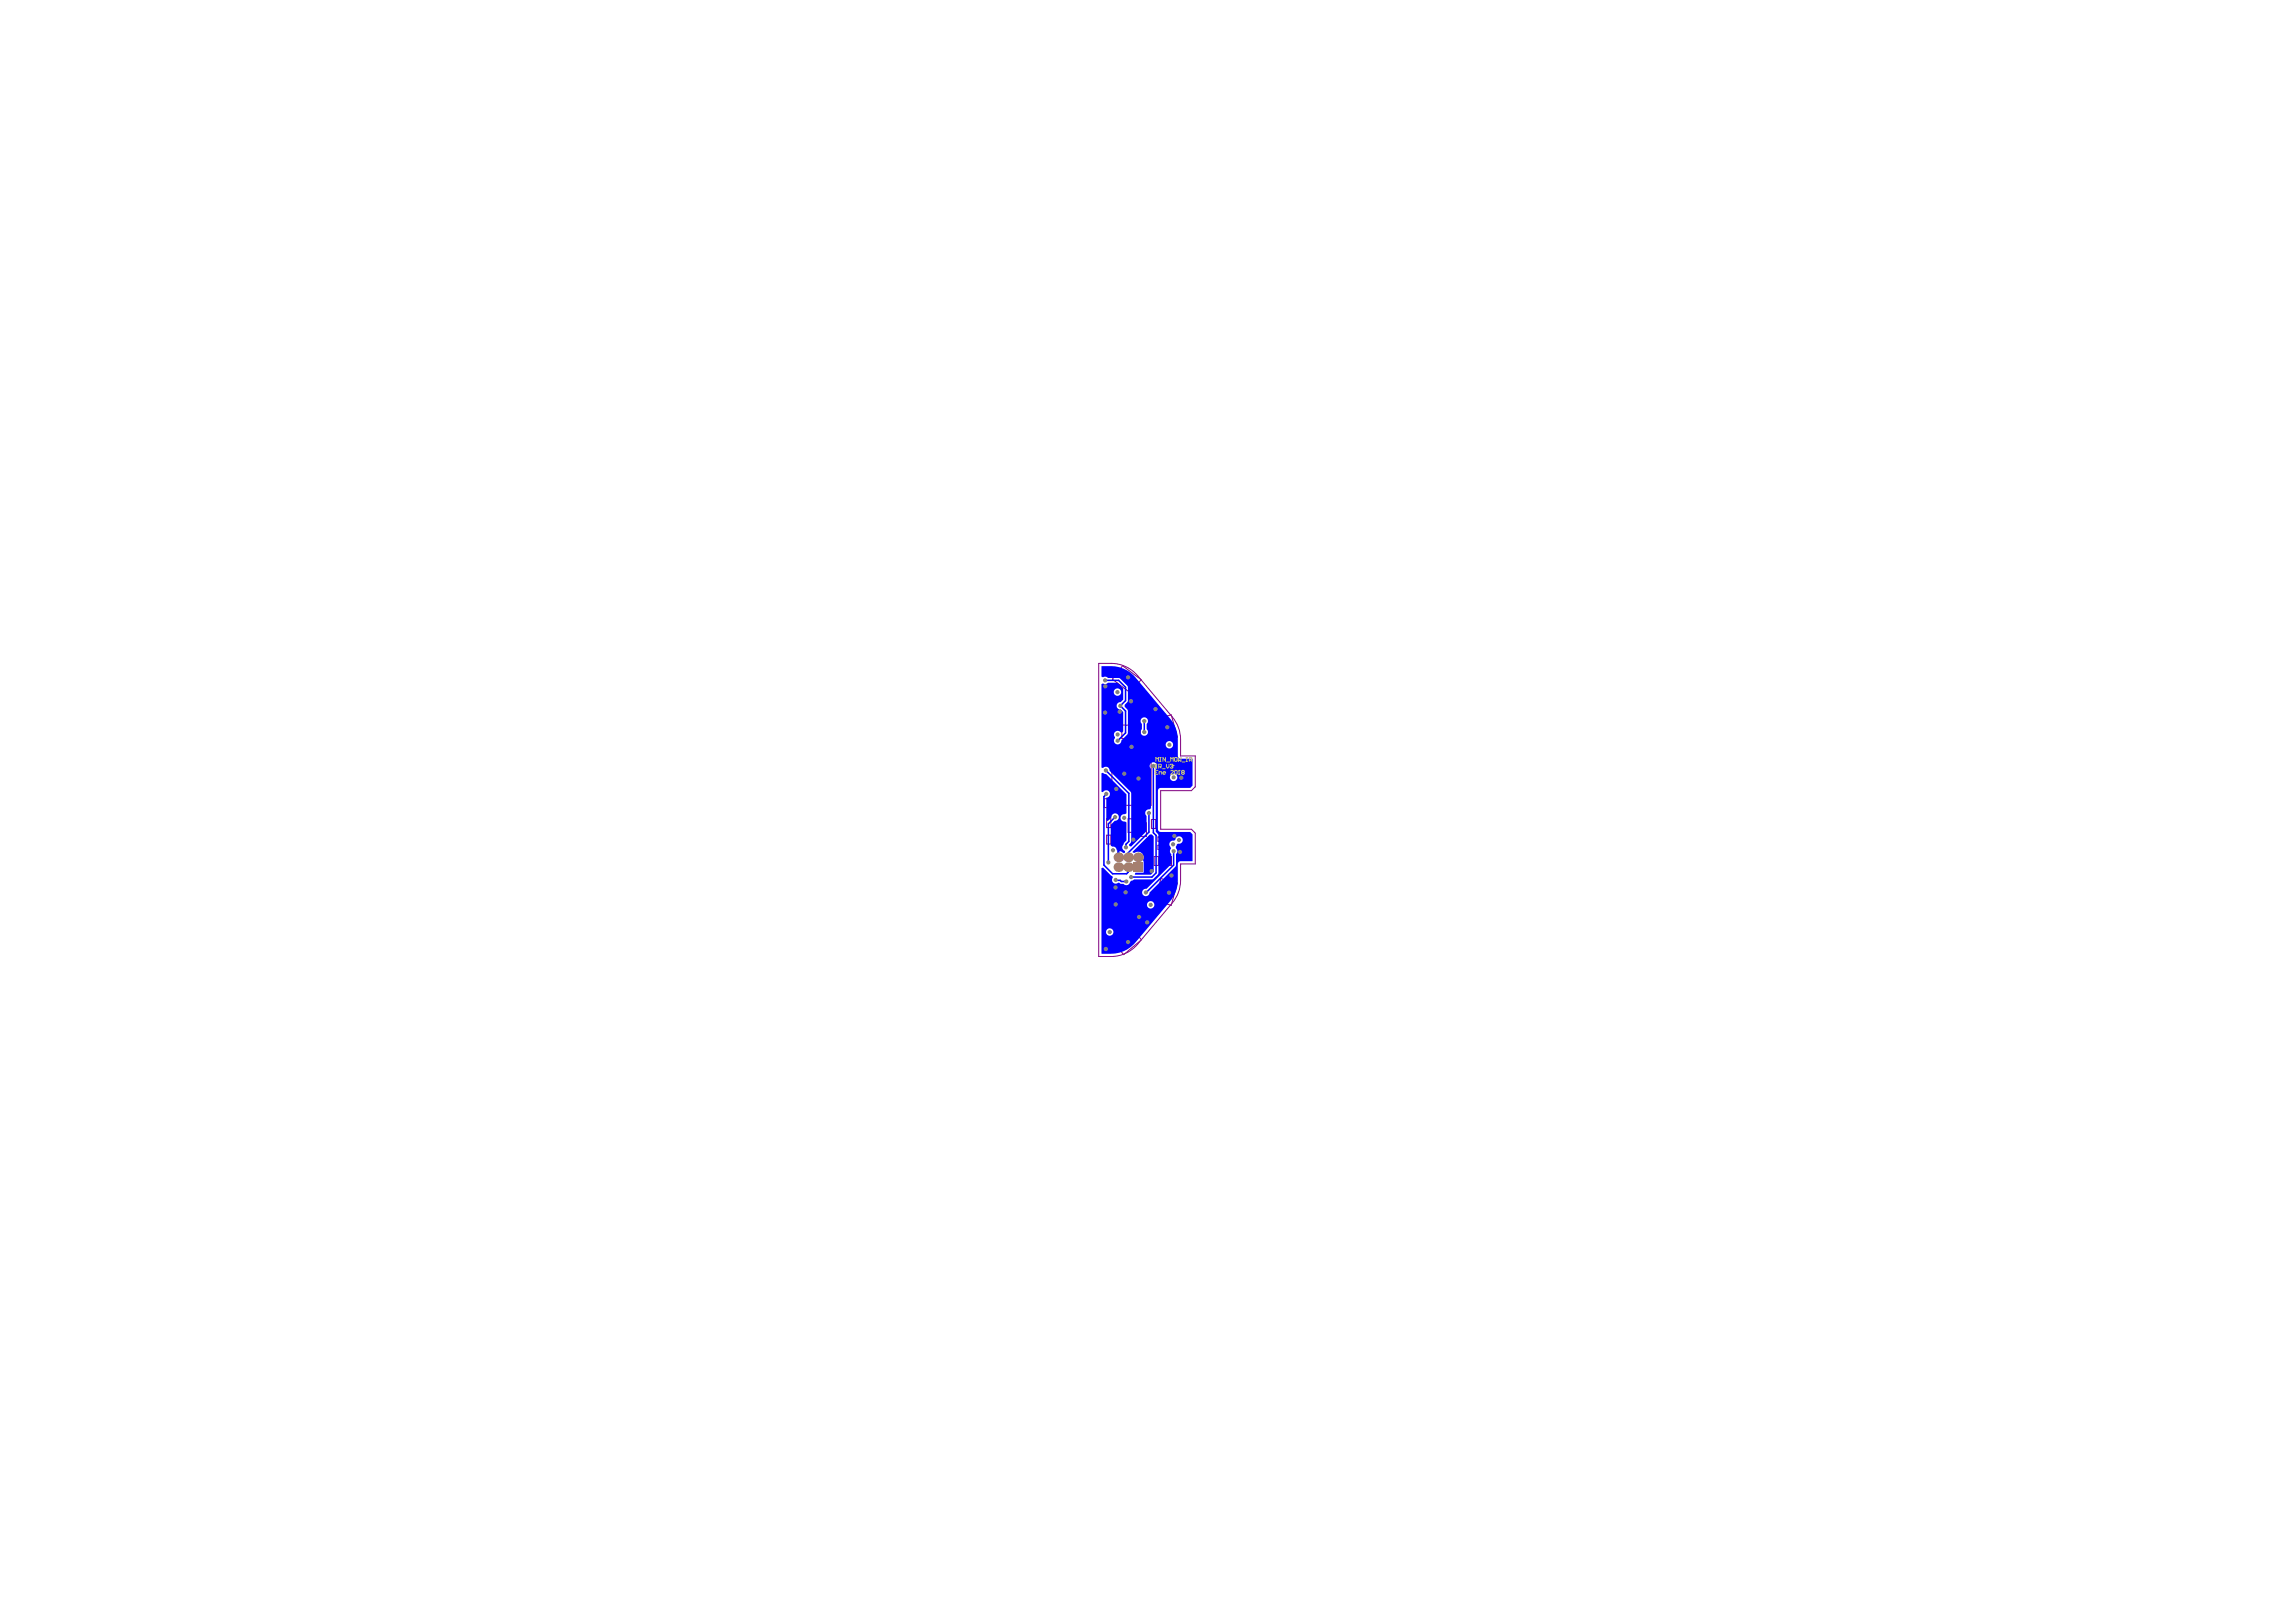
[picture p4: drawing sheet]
<svg xmlns="http://www.w3.org/2000/svg" width="297mm" height="210mm" viewBox="0 0 297 210" stroke-linecap="round" stroke-linejoin="round" font-family="sans-serif">
<g fill="none" stroke="#800080" stroke-width=".13">
<path d="M142.8 97.9h.5v1.2h-.5zM142.9 90h1.1v.6h-1.1zM143.1 91.1h1.1v.5h-1.1zM143.1 95.4h.6v1.1h-.6zM143.2 92.9h1.2v.5h-1.2zM143.2 94h1.2v.6h-1.2zM143.8 97.9h5.1v6.3h-5.1zM145.1 93.8h1v1.8h-1zM145.2 86.2l2.4 1.8-1.3 1.7-2.4-1.8zM146.6 93.8h.9v1.8h-.9zM146.6 91.6h.6v1.1h-.6zM148.4 91.3h.5v1.2h-.5z"/>
<path d="M149.4 93.1l2.1-.6 .8 2.9-2.1 .6zM149.7 97.4h1.1v.6h-1.1zM149.8 98.7h.6v1.2h-.6zM151.5 98.7h.6v1.1h-.6zM153.3 98.7h.6v1.1h-.6zM142.9 103.4h.5v1.1h-.5zM143.2 106h.5v1.1h-.5zM143.2 108.1h.5v1.1h-.5zM143.2 113.5h.6v1.2h-.6zM143.2 115.7h.6v1.2h-.6zM144.3 106.7h.9v1.8h-.9zM145.9 106h1v1.7h-1z"/>
<path d="M147.1 116.8h.5v1.1h-.5zM147.4 106.5h.9v1.7h-.9zM149 106.1h.5v1.1h-.5zM149.3 110.8h.6v1.2h-.6zM149.8 101h1.1v.6h-1.1zM149.8 109.4h1.2v.5h-1.2zM149.8 108.3h1.2v.6h-1.2zM150.2 113.7l2.1 .6-.8 2.9-2.1-.6zM151 110.8h.6v1.2h-.6zM144 121.9l2.3-2 1.4 1.7-2.3 1.9z"/>
<circle cx="148" cy="102.4" r=".5"/>
</g>
<g fill="#00f">
<path d="M146.5 110.2l2.3-2.2h.2l.3 .2v4.6l-.4 .4h-2.1l.1-.3h1.1v-1.4l-.1-.2a.74 .74 0 0 0-.2-.9 .74 .74 0 0 0-.9 0l-.2-.1z"/>
<path d="M142.5 100.1l.2-.1 .4 .2 2.6 2.6v2.4l-.2 .2a.48 .48 0 0 0-.5 .4 .48 .48 0 0 0 .5 .5l.2 .1v2.4l-.3 .5a.51 .51 0 0 0 .1 .8v.2l-.1 .1-.6-.3v.8h-.3v-.9a.47 .47 0 0 0-.6-.4l-.2-.2v-2.7l.5-.5a.48 .48 0 0 0 .5-.4 .48 .48 0 0 0-.4-.5 .48 .48 0 0 0-.5 .5l-.5 .4h-.2v-3a.48 .48 0 0 0 .4-.7 .48 .48 0 0 0-.8 0h-.2z"/>
<path d="M142.5 86.2v1.4l.2 .1a.45 .45 0 0 1 .6 0l1.5 .1 1.1 1v1.9l-.4 .5v.3l.4 .5v2.8l-.1 .3-.7 .7a.48 .48 0 0 1-.7 .5 .48 .48 0 0 1-.2-.8v-.1a.48 .48 0 0 1 .1-.7 .48 .48 0 0 1 .7 .1h.2l.1-.1v-2.6l-.3-.3a.48 .48 0 0 1-.5-.5 .48 .48 0 0 1 .5-.4l.3-.4v-1.4l-.7-.7h-1.3a.45 .45 0 0 1-.6 0l-.2 .1v10.8l.2 .1a.47 .47 0 0 1 .6-.1 .47 .47 0 0 1 .2 .4l2.8 2.9v6.3l-.3 .4 .1 .2 .2 .1 2-2v-2a.47 .47 0 0 1-.1-.6 .47 .47 0 0 1 .5-.3l.2-.1v-5.1a.48 .48 0 0 1 0-.7 .48 .48 0 0 1 .7 0 .48 .48 0 0 1-.1 .7v8.1l.4 .5-.1 5-.7 .7h-2.4l-.2 .1a.61 .61 0 0 0-.4 .5 .47 .47 0 0 1-.8 0l-.6-.2a.51 .51 0 0 1-.7 0 .51 .51 0 0 1 0-.7l-1.3-1.2h-.2v11.1h1.2a4.1 4.1 0 0 0 3.2-1.5l4.5-5.3a4 4 0 0 0 1-2.7v-2.1a.36 .36 0 0 1 .3-.4h1.6v-3.4l-.3-.3h-3.8a.36 .36 0 0 1-.4-.4v-5a.36 .36 0 0 1 .4-.3h3.8l.3-.3v-3.5h-1.6a.36 .36 0 0 1-.3-.4v-2.1a4.1 4.1 0 0 0-1.1-2.8l-4.4-5.2a4.1 4.1 0 0 0-3.2-1.5zM144.1 89.6a.48 .48 0 0 1 .9 0 .48 .48 0 0 1-.9 0zM147.7 93a.48 .48 0 0 1 .7 0 .48 .48 0 0 1-.1 .7v.7a.48 .48 0 0 1 .1 .7 .48 .48 0 0 1-.7 0 .48 .48 0 0 1 0-.7v-.7a.47 .47 0 0 1 0-.7zM150.8 96.4a.5 .5 0 0 1 1 0 .5 .5 0 0 1-1 0zM151.4 100.6a.48 .48 0 0 1 .9 0 .48 .48 0 0 1-.9 0zM151.4 108.9l.6-.2a.49 .49 0 0 1 .5-.5 .49 .49 0 0 1 .5 .5 .49 .49 0 0 1-.6 .5l-.2 .1a.42 .42 0 0 0 .1 .7 .46 .46 0 0 1-.2 .5v1.5v.2l-3.4 3.3a.48 .48 0 0 1-.5 .5 .48 .48 0 0 1-.4-.5 .48 .48 0 0 1 .5-.5l3.2-3.2v-1.3a.47 .47 0 0 1 0-.7l-.1-.2a.48 .48 0 0 1 0-.7zM148.4 117.1a.48 .48 0 0 1 .9 0 .48 .48 0 0 1-.9 0zM143.1 120.6a.5 .5 0 0 1 1 0 .5 .5 0 0 1-1 0z"/>
</g>
<path d="M143 88h1.7l.9 .9v1.8l-.7 .6 .7 .7v2.8l-1 1.1M143.1 99.7l2.9 3v6.2l-.3 .4v.4M144.6 95.9h.1M148 94.7h.1M148 93.3v1.4M149.2 99.1v8.7l.4 .3v4.9l-.6 .5h-2.7M143.1 102.8l-.3 .3v8.9l1.1 1.1h1.8l.3-.2v-.9M144.3 105.7l-.9 .9v5M144.3 113.9h.6l.2 .2h.6M148.2 115.5h.1M148.6 105.2v2.5l-2.6 2.7v.5M151.8 110.2v1.8l-3.6 3.5" fill="none" stroke="#00f" stroke-width=".2"/>
<g fill="#808080">
<circle cx="145.6" cy="115.5" r=".27"/>
<circle cx="144.3" cy="105.7" r=".27"/>
<circle cx="148.2" cy="115.5" r=".27"/>
<circle cx="149" cy="112.7" r=".27"/>
<circle cx="145.7" cy="109.7" r=".27"/>
<circle cx="144" cy="110" r=".27"/>
<circle cx="143.4" cy="111.6" r=".27"/>
<circle cx="149.2" cy="99.1" r=".27"/>
<circle cx="148.6" cy="105.2" r=".27"/>
<circle cx="146.6" cy="108.7" r=".27"/>
<circle cx="147.4" cy="118.7" r=".27"/>
<circle cx="146.3" cy="90.7" r=".27"/>
<circle cx="148.9" cy="117.1" r=".27"/>
<circle cx="145.7" cy="114.1" r=".27"/>
<circle cx="146.3" cy="113.5" r=".27"/>
<circle cx="144.3" cy="113.9" r=".27"/>
<circle cx="143.6" cy="120.6" r=".27"/>
<circle cx="144.3" cy="117" r=".27"/>
<circle cx="143" cy="88" r=".27"/>
<circle cx="144.6" cy="89.6" r=".27"/>
<circle cx="148" cy="93.3" r=".27"/>
<circle cx="143" cy="88.8" r=".27"/>
<circle cx="144.9" cy="91.3" r=".27"/>
<circle cx="144.3" cy="114.8" r=".27"/>
<circle cx="144.6" cy="95.1" r=".27"/>
<circle cx="144.6" cy="95.9" r=".27"/>
<circle cx="151.3" cy="96.4" r=".27"/>
<circle cx="145.9" cy="87.7" r=".27"/>
<circle cx="144.9" cy="92.1" r=".27"/>
<circle cx="149.5" cy="91.8" r=".27"/>
<circle cx="146.4" cy="96.7" r=".27"/>
<circle cx="152.8" cy="100.6" r=".27"/>
<circle cx="151.6" cy="113.3" r=".27"/>
<circle cx="143.1" cy="99.7" r=".27"/>
<circle cx="143.1" cy="102.7" r=".27"/>
<circle cx="148" cy="94.7" r=".27"/>
<circle cx="144.4" cy="102.1" r=".27"/>
<circle cx="147.3" cy="100.7" r=".27"/>
<circle cx="145.4" cy="100.1" r=".27"/>
<circle cx="145.9" cy="121.9" r=".27"/>
<circle cx="143.1" cy="122.8" r=".27"/>
<circle cx="151.2" cy="115.5" r=".27"/>
<circle cx="151" cy="94.1" r=".27"/>
<circle cx="148.4" cy="119.4" r=".27"/>
<circle cx="151.8" cy="100.6" r=".27"/>
<circle cx="143" cy="92.2" r=".27"/>
<circle cx="151.8" cy="109.3" r=".27"/>
<circle cx="151.9" cy="108.2" r=".27"/>
<circle cx="152.5" cy="108.7" r=".27"/>
<circle cx="151.8" cy="110.2" r=".27"/>
<circle cx="152.7" cy="110.3" r=".27"/>
<circle cx="145.4" cy="105.8" r=".27"/>
<circle cx="146" cy="112.2" r=".52"/>
<circle cx="146" cy="110.9" r=".52"/>
<circle cx="144.7" cy="112.2" r=".52"/>
<circle cx="147.2" cy="110.9" r=".52"/>
<circle cx="144.7" cy="110.9" r=".52"/>
</g>
<path d="M146.7 111.7h1.1v1h-1.1z" fill-rule="evenodd" fill="#808080"/>
<path d="M142.1 85.8a6.5 6.5 0 0 1 3.8 .6l.9 .6 .4 .5 4.5 5.3a4.5 4.5 0 0 1 1 2.9v2.1h1.9v4l-.5 .5h-3.9v5h3.9l.5 .5v4h-1.9a8.4 8.4 0 0 1-.2 3.7l-.8 1.3-4.5 5.4a4.5 4.5 0 0 1-3.5 1.6h-1.6z" fill="none" stroke="#800080" stroke-width=".13"/>
<g fill="none" stroke="#c0c073" stroke-width=".13">
<path d="M149.5 99.9h.1M149.5 98.9h.2M149.5 99.4h.2M149.5 98.5v-.5l.2 .2 .2-.2v.5M149.6 98.9v.5M149.8 99.7h-.3v.5h.3M149.9 99.2h.3v-.2l-.3-.1v.5M150 98h.2M150 98.5h.2M150.1 99.2l.1 .2M150.1 98v.5M150.4 99.5h.3"/>
<path d="M150.8 98v.5l-.3-.5v.5M150.9 98.9v.3l.2 .2 .1-.2v-.3M151 98.6h.3M151.4 99l.3-.1v.2M151.5 98.5v-.5l.1 .2 .2-.2v.5M151.5 99.8v-.1l.3 .1-.3 .4h.3M151.6 99.2h.1M151.7 99.2v.2l-.3-.1M151.7 99.1h.1M151.7 99.1v.1M152 98.1v-.1l.3 .1v.3l-.1 .1-.2-.1zM152 99.8v-.1l.3 .1v.3l-.1 .1-.2-.1z"/>
<path d="M152.5 98v.5l.1-.1 .2 .1v-.5M152.5 99.7h.1M152.5 99.7v.5M152.5 99.7v.1M153 98.6h.3M153 99.9l-.1 .1 .1 .2 .2-.1-.1-.2M153 99.9h-.1l.1-.2 .2 .1-.1 .1M153 99.9h.1M153.5 98h.1M153.5 98.5h.1M153.5 98v.5M153.9 98.4h.2l.1-.3-.3-.1v.5"/>
<path d="M154 98.4l.2 .1M150 100.2v-.3h.2l.1 .3M150.5 100h.3l-.1-.1h-.2v.3h.2M152.5 100.2h.1"/>
</g>
<g fill="#a57f6f">
<circle cx="146" cy="112.2" r=".63"/>
<circle cx="146" cy="110.9" r=".63"/>
<circle cx="144.7" cy="112.2" r=".63"/>
<circle cx="147.2" cy="110.9" r=".63"/>
<circle cx="144.7" cy="110.9" r=".63"/>
</g>
<path d="M146.6 111.6h1.3v1.2h-1.3z" fill-rule="evenodd" fill="#a57f6f"/>
</svg>
